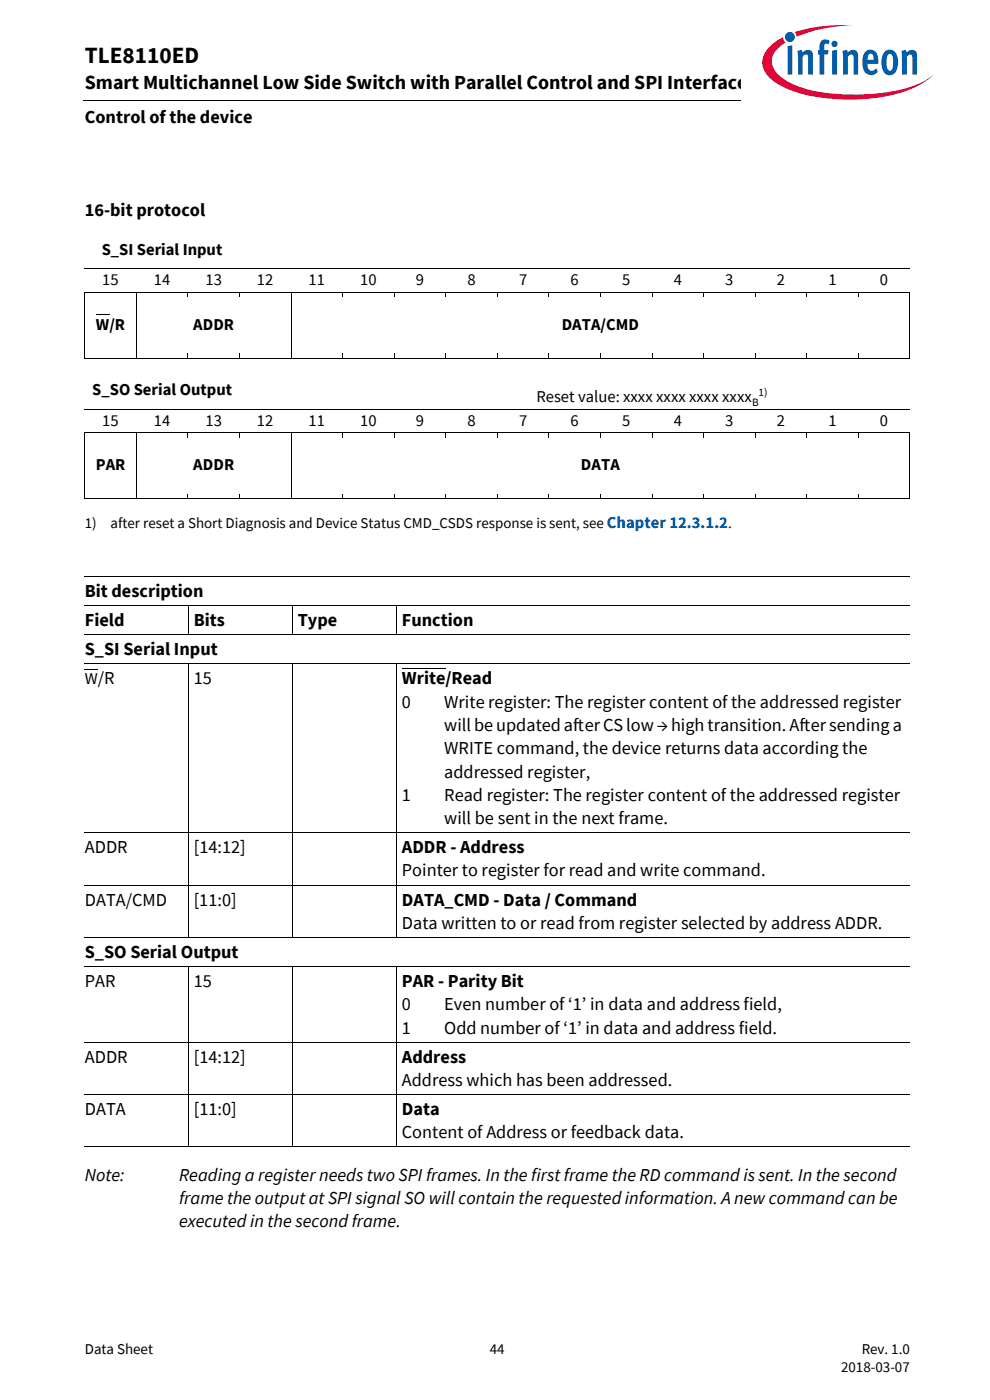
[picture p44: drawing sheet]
<svg xmlns="http://www.w3.org/2000/svg" width="210mm" height="297mm" viewBox="0 0 210 297" stroke-linecap="round" stroke-linejoin="round" font-family="sans-serif">
<defs><g id="words">
<text font-size="4.9" x="18" y="13.4">TLE8110ED</text>
<text font-size="4.2" x="18" y="19">Smart Multichannel Low Side Switch with Parallel Control and SPI Interface</text>
<g font-size="3.9">
<text x="18" y="26.2">Control of the device</text>
<text x="18" y="45.7">16-bit protocol</text>
<text x="18" y="126.7">Bit description</text>
<text x="18" y="132.8">Field</text>
<text x="41.1" y="132.8">Bits</text>
<text x="63.2" y="132.8">Type</text>
<text x="85.2" y="132.8">Function</text>
<text x="18" y="139">S_SI Serial Input</text>
<text x="41.1" y="145.2">15</text>
<text x="85.2" y="145.2">Write/Read</text>
<text x="85.2" y="150.1">0</text>
<text x="94.2" y="150.1">Write register: The register content of the addressed register</text>
<text x="94.2" y="155.1">will be updated afer CS low→high transition. Afer sending a</text>
<text x="121.6" y="155.1">t</text>
<text x="169.5" y="155.1">t</text>
<text x="94.2" y="160">WRITE command, the device returns data according the</text>
<text x="94.2" y="165">addressed register,</text>
<text x="85.2" y="169.9">1</text>
<text x="94.2" y="169.9">Read register: The register content of the addressed register</text>
<text x="94.2" y="174.8">will be sent in the next frame.</text>
<text x="18" y="181">ADDR</text>
<text x="41.1" y="181">[14:12]</text>
<text x="85.2" y="181">ADDR - Address</text>
<text x="85.2" y="185.9">Pointer to register for read and write command.</text>
<text x="18" y="192.1">DATA/CMD</text>
<text x="41.1" y="192.1">[11:0]</text>
<text x="85.2" y="192.1">DATA_CMD - Data / Command</text>
<text x="85.2" y="197">Data written to or read from register selected by address ADDR.</text>
<text x="18" y="203.2">S_SO Serial Output</text>
<text x="18" y="209.4">PAR</text>
<text x="41.1" y="209.4">15</text>
<text x="85.2" y="209.4">PAR - Parity Bit</text>
<text x="85.2" y="214.3">0</text>
<text x="94.2" y="214.3">Even number of ‘1’ in data and address field,</text>
<text x="85.2" y="219.3">1</text>
<text x="94.2" y="219.3">Odd number of ‘1’ in data and address field.</text>
<text x="18" y="225.4">ADDR</text>
<text x="41.1" y="225.4">[14:12]</text>
<text x="85.2" y="225.4">Address</text>
<text x="85.2" y="230.4">Address which has been addressed.</text>
<text x="18" y="236.6">DATA</text>
<text x="41.1" y="236.6">[11:0]</text>
<text x="85.2" y="236.6">Data</text>
<text x="85.2" y="241.5">Content of Address or feedback data.</text>
<text x="18" y="250.5">Note:</text>
<text x="38" y="250.5">Reading a register needs two SPI frames. In the first frame the RD command is sent. In the second</text>
<text x="38" y="255.4">frame the output at SPI signal SO will contain the requested information. A new command can be</text>
<text x="38" y="260.4">executed in the second frame.</text>
</g>
<g font-size="3.5">
<text x="21.6" y="54">S_SI Serial Input</text>
<text x="21.7" y="60.4">15</text>
<text x="32.6" y="60.4">14</text>
<text x="43.6" y="60.4">13</text>
<text x="54.5" y="60.4">12</text>
<text x="65.4" y="60.4">11</text>
<text x="76.4" y="60.4">10</text>
<text x="88.2" y="60.4">9</text>
<text x="99.1" y="60.4">8</text>
<text x="110.1" y="60.4">7</text>
<text x="121" y="60.4">6</text>
<text x="132" y="60.4">5</text>
<text x="142.9" y="60.4">4</text>
<text x="153.8" y="60.4">3</text>
<text x="164.8" y="60.4">2</text>
<text x="175.7" y="60.4">1</text>
<text x="186.6" y="60.4">0</text>
<text x="20.3" y="69.9">W/R</text>
<text x="41" y="69.9">ADDR</text>
<text x="119.1" y="69.9">DATA/CMD</text>
<text x="19.6" y="83.9">S_SO Serial Output</text>
<text x="113.8" y="85.3">Reset value: xxxx xxxx xxxx xxxx</text>
<text x="21.7" y="90.3">15</text>
<text x="32.6" y="90.3">14</text>
<text x="43.6" y="90.3">13</text>
<text x="54.5" y="90.3">12</text>
<text x="65.4" y="90.3">11</text>
<text x="76.4" y="90.3">10</text>
<text x="88.2" y="90.3">9</text>
<text x="99.1" y="90.3">8</text>
<text x="110.1" y="90.3">7</text>
<text x="121" y="90.3">6</text>
<text x="132" y="90.3">5</text>
<text x="142.9" y="90.3">4</text>
<text x="153.8" y="90.3">3</text>
<text x="164.8" y="90.3">2</text>
<text x="175.7" y="90.3">1</text>
<text x="186.6" y="90.3">0</text>
<text x="20.3" y="99.8">PAR</text>
<text x="41" y="99.8">ADDR</text>
<text x="123.2" y="99.8">DATA</text>
<text x="18" y="145.2">W/R</text>
</g>
<g font-size="3.2">
<text x="18" y="112.1">1)</text>
<text x="23.5" y="112.1">after reset a Short Diagnosis and Device Status CMD_CSDS response is sent, see Chapter 12.3.1.2.</text>
<text x="18" y="287.3">Data Sheet</text>
<text x="103.9" y="287.3">44</text>
<text x="182.8" y="287.3">Rev. 1.0</text>
<text x="178.4" y="291.2">2018-03-07</text>
</g>
<g font-size="2.4">
<text x="160.9" y="83.9">1)</text>
<text x="159.5" y="86.2">B</text>
</g>
</g></defs>
<path d="M17.7 21.3l.1 .1z" fill="#000"/>
<path d="M17.8 21.4h140.5" fill="none" stroke="#000" stroke-width=".21"/>
<path d="M157.3 5.1h42.7v21.5h-42.7z" fill="#fff"/>
<path d="M168.6 6.8l.4 1 1.4-.5a31.9 31.9 0 0 1 10.7-1.9 32.2 32.2 0 0 0-12.5 1.4zM163.4 9.8a4.3 4.3 0 0 0 0 6.9 21.8 21.8 0 0 0 11.7 4.1 38.5 38.5 0 0 0 18.7-2.1 14.3 14.3 0 0 0 4.2-2.8 18.4 18.4 0 0 1-8.8 3.5 40.4 40.4 0 0 1-20.2-1.2l-1.6-.7a6.4 6.4 0 0 1-3.7-4.4 5.1 5.1 0 0 1 2.9-4.1l-.3-.3-.2-.8-1 .5z" fill-rule="evenodd" fill="#e30034"/>
<path d="M166.5 7.8a1.06 1.06 0 0 0 2.1 0 1.06 1.06 0 0 0-2.1 0zM167.1 9.8v6h.9v-6.2zM169.1 10.8l.2 1.3v3.7h.9v-3.8l.7-.4h.3l.2 .3v3.9h1v-3.9a1.21 1.21 0 0 0-.8-1.3 1.21 1.21 0 0 0-1.4 .5l-.1-.6zM174.3 8.6a2.41 2.41 0 0 0-.5 2.1h-.3v.9h.3v4.2h1v-4.2h.8l.2-.9h-1v-.9a.49 .49 0 0 1 .3-.6 .49 .49 0 0 1 .6 .2l.3-.7a1.45 1.45 0 0 0-1.7-.1zM176.5 10.7v5.1h1v-5.2zM176.3 9.3a.7 .7 0 0 0 1.4 0 .7 .7 0 0 0-1.4 0zM178.7 10.8l.1 5h1v-3.8a.64 .64 0 0 1 .5-.5 .64 .64 0 0 1 .7 .4v3.9h1v-3.9a1.22 1.22 0 0 0-.8-1.3 1.22 1.22 0 0 0-1.4 .5l-.2-.6zM183.7 10.8a3.9 3.9 0 0 0-.1 4.7 1.76 1.76 0 0 0 2.6-.3l-.4-.7a.99 .99 0 0 1-1.6 .1l-.2-1.1h2.3v-.2a2.3 2.3 0 0 0-1.5-2.8h-.5zM184.2 11.7a.65 .65 0 0 1 .9-.2 .65 .65 0 0 1 .2 .9v.3h-1.3zM187.7 10.9a3.9 3.9 0 0 0 .1 4.8 1.68 1.68 0 0 0 2.6-1.5 3.8 3.8 0 0 0-.7-3.3 1.59 1.59 0 0 0-2 0zM188.4 11.6l.2-.1a.86 .86 0 0 1 .8 1.2v.7a1.26 1.26 0 0 1-.6 1.6 2.12 2.12 0 0 1-.7-2.3l.1-.9zM191.2 10.8l.1 5h1v-3.8l.7-.4h.3l.2 .3v3.9h1v-4.2a1.08 1.08 0 0 0-.6-1 1.08 1.08 0 0 0-1.3 .2l-.4 .3v-.6z" fill-rule="evenodd" fill="#005da9"/>
<g fill="none" stroke="#000" stroke-width=".21">
<path d="M18 57h175M17.9 62h175.1M17.9 76h175.1M18 62v13.9M20.3 66.8h2.9M28.9 61.9v14.1M61.8 61.9v14.1M193 62v13.9M17.9 91.8h175.1M18 86.9h175M18 91.9v13.9M28.9 91.8v14.1"/>
<path d="M61.8 91.8v14.1M193 91.9v13.9M17.9 105.8h175.1M18 122.3h175M18 128.5h175M18 134.7h175M40.1 128.4v6.3M62.1 128.4v6.3M84.2 128.4v6.3M18 142.1h2.8M18 140.9h175M40.1 140.8v58.1"/>
<path d="M62.1 140.8v58.1M84.2 140.8v58.1M85.2 141.7h9.3M18 176.6h175M18 187.8h175M18 198.9h175M18 205.1h175M40.1 205v38.4M62.1 205v38.4M84.2 205v38.4M18 221.1h175M18 232.2h175"/>
<path d="M18 243.3h175"/>
</g>
<g fill="#000">
<path d="M39.8 61.9l.1 1.1zM39.8 75l.1 1zM50.8 61.9l.1 1.1zM50.8 75l.1 1zM72.6 61.9l.1 1.1zM72.6 75l.1 1zM83.6 61.9l.1 1.1zM83.6 75l.1 1zM94.5 61.9l.1 1.1zM94.5 75l.1 1zM105.5 61.9l.1 1.1zM105.5 75l.1 1z"/>
<path d="M116.4 61.9l.1 1.1zM116.4 75l.1 1zM127.3 61.9l.1 1.1zM127.3 75l.1 1zM138.3 61.9l.1 1.1zM138.3 75l.1 1zM149.2 61.9l.1 1.1zM149.2 75l.1 1zM160.1 61.9l.1 1.1zM160.1 75l.1 1zM171.1 61.9l.1 1.1zM171.1 75l.1 1z"/>
<path d="M182 61.9l.1 1.1zM182 75l.1 1zM39.8 91.8l.1 1zM50.8 91.8l.1 1zM72.6 91.8l.1 1zM83.6 91.8l.1 1zM94.5 91.8l.1 1zM105.5 91.8l.1 1zM116.4 91.8l.1 1zM127.3 91.8l.1 1zM138.3 91.8l.1 1zM149.2 91.8l.1 1z"/>
<path d="M160.1 91.8l.1 1zM171.1 91.8l.1 1zM182 91.8l.1 1zM39.8 104.8l.1 1.1zM50.8 104.8l.1 1.1zM72.6 104.8l.1 1.1zM83.6 104.8l.1 1.1zM94.5 104.8l.1 1.1zM105.5 104.8l.1 1.1zM116.4 104.8l.1 1.1zM127.3 104.8l.1 1.1zM138.3 104.8l.1 1.1z"/>
<path d="M149.2 104.8l.1 1.1zM160.1 104.8l.1 1.1zM171.1 104.8l.1 1.1zM182 104.8l.1 1.1z"/>
</g>
<use href="#words"/>
</svg>
